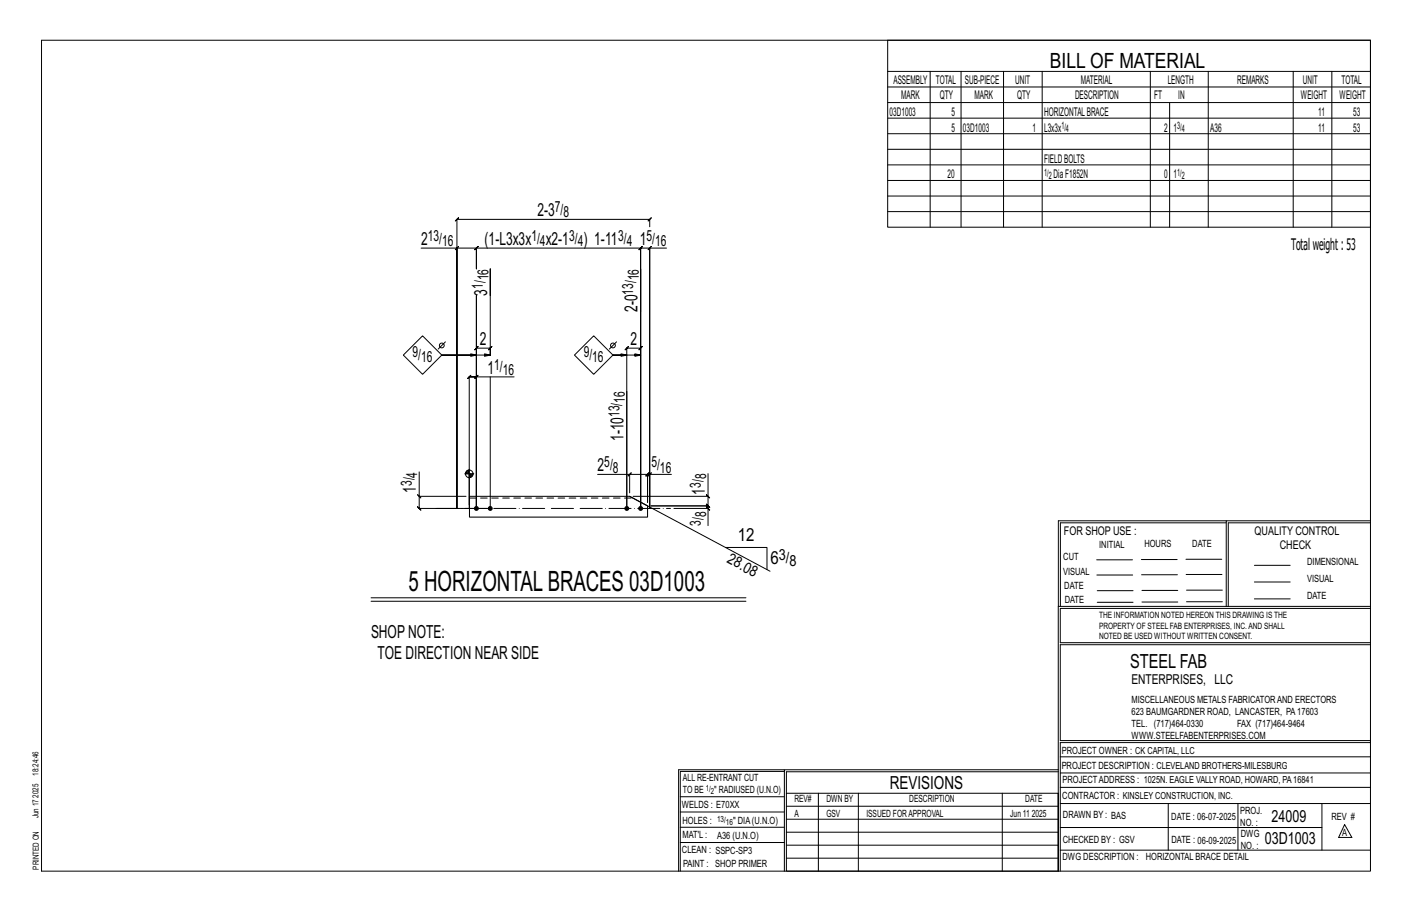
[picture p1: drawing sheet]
<svg xmlns="http://www.w3.org/2000/svg" width="432mm" height="279mm" viewBox="0 0 432 279" stroke-linecap="round" stroke-linejoin="round" font-family="sans-serif">
<defs><g id="words">
<text font-size="8.6" x="124.9" y="180.8">5 HORIZONTALBRACES 03D1003</text>
<text font-size="6.4" x="321.1" y="20.7">BILL OF MATERIAL</text>
<text font-size="5.9" x="345.6" y="204.1">STEEL FAB</text>
<g font-size="5.5">
<text x="164.4" y="66.1">2-3</text>
<text x="128.8" y="74.9">2</text>
<text x="148.2" y="74.9">(1-L3x3x</text>
<text x="166.9" y="74.9">x2-1</text>
<text x="178.4" y="74.9">) 1-11</text>
<text x="195.7" y="74.9">1</text>
<text x="148.9" y="90.3" transform="rotate(-90 148.9 90.3)">3</text>
<text x="194.9" y="95.4" transform="rotate(-90 194.9 95.4)">2-0</text>
<text x="146.8" y="105.4">2</text>
<text x="192.8" y="105.4">2</text>
<text x="149.1" y="114.2">1</text>
<text x="190.7" y="134.8" transform="rotate(-90 190.7 134.8)">1-10</text>
<text x="182.8" y="144">2</text>
<text x="127.2" y="150.7" transform="rotate(-90 127.2 150.7)">1</text>
<text x="215.5" y="151.2" transform="rotate(-90 215.5 151.2)">1</text>
<text x="225.6" y="165.3">12</text>
<text x="235.6" y="172.5">6</text>
<text x="113.5" y="194.9">SHOPNOTE:</text>
<text x="115.5" y="201.4">TOE DIRECTION NEAR SIDE</text>
<text x="272.2" y="241.1">REVISIONS</text>
</g>
<g font-size="5.1">
<text x="388.9" y="251.3">24009</text>
<text x="386.8" y="258.1">03D1003</text>
</g>
<text font-size="4.9" x="394.8" y="76.4">Totalweight : 53</text>
<g font-size="4.7">
<text x="169.7" y="64.8">7/</text>
<text x="172.3" y="66.5">8</text>
<text x="130.8" y="73.6">13/</text>
<text x="135.2" y="75.3">16</text>
<text x="162.5" y="73.6">1/</text>
<text x="165.1" y="75.3">4</text>
<text x="174" y="73.6">3/</text>
<text x="176.7" y="75.3">4</text>
<text x="189.1" y="73.6">3/</text>
<text x="191.7" y="75.3">4</text>
<text x="197.7" y="73.6">5/</text>
<text x="200.3" y="75.3">16</text>
<text x="147.7" y="88.3" transform="rotate(-90 147.7 88.3)">1/</text>
<text x="149.3" y="85.7" transform="rotate(-90 149.3 85.7)">16</text>
<text x="195.3" y="85.7" transform="rotate(-90 195.3 85.7)">16</text>
<text x="193.7" y="90" transform="rotate(-90 193.7 90)">13/</text>
<text x="126.2" y="109.1">9/</text>
<text x="128.8" y="110.7">16</text>
<text x="151.1" y="113">1/</text>
<text x="178.5" y="109.1">9/</text>
<text x="181.1" y="110.7">16</text>
<text x="153.7" y="114.6">16</text>
<text x="191.1" y="123.1" transform="rotate(-90 191.1 123.1)">16</text>
<text x="189.4" y="127.4" transform="rotate(-90 189.4 127.4)">13/</text>
<text x="184.8" y="142.8">5/</text>
<text x="199.2" y="142.8">5/</text>
<text x="126" y="148.6" transform="rotate(-90 126 148.6)">3/</text>
<text x="127.6" y="146" transform="rotate(-90 127.6 146)">4</text>
<text x="187.4" y="144.4">8</text>
<text x="201.8" y="144.4">16</text>
<text x="214.3" y="149.1" transform="rotate(-90 214.3 149.1)">3/</text>
<text x="215.9" y="146.5" transform="rotate(-90 215.9 146.5)">8</text>
<text x="214.3" y="160.7" transform="rotate(-90 214.3 160.7)">3/</text>
<text x="215.9" y="158.1" transform="rotate(-90 215.9 158.1)">8</text>
<text x="222.1" y="171.8" transform="rotate(28 222.1 171.8)">28.08</text>
<text x="238.2" y="171.3">3/</text>
<text x="241.4" y="172.9">8</text>
</g>
<text font-size="4.2" x="346" y="209.1">ENTERPRISES, LLC</text>
<g font-size="3.7">
<text x="273.2" y="25.6">ASSEMBLY</text>
<text x="286.2" y="25.6">TOTAL</text>
<text x="295.1" y="25.6">SUB-PIECE</text>
<text x="310.4" y="25.6">UNIT</text>
<text x="330.5" y="25.6">MATERIAL</text>
<text x="357.1" y="25.6">LENGTH</text>
<text x="378.3" y="25.6">REMARKS</text>
<text x="398.4" y="25.6">UNIT</text>
<text x="410.2" y="25.6">TOTAL</text>
<text x="272.1" y="35.5">03D1003</text>
<text x="275.6" y="30.4">MARK</text>
<text x="287.4" y="30.4">QTY</text>
<text x="290.9" y="35.5">5</text>
<text x="298" y="30.4">MARK</text>
<text x="311" y="30.4">QTY</text>
<text x="319.3" y="35.5">HORIZONTALBRACE</text>
<text x="328.7" y="30.4">DESCRIPTION</text>
<text x="353" y="30.4">FT</text>
<text x="360.3" y="30.4">IN</text>
<text x="397.8" y="30.4">WEIGHT</text>
<text x="403.2" y="35.5">11</text>
<text x="409.6" y="30.4">WEIGHT</text>
<text x="413.8" y="35.5">53</text>
<text x="290.9" y="40.2">5</text>
<text x="294.5" y="40.2">03D1003</text>
<text x="315.8" y="40.2">1</text>
<text x="319.3" y="40.2">L3x3x</text>
<text x="356" y="40.2">2</text>
<text x="358.9" y="40.2">1</text>
<text x="370.1" y="40.2">A36</text>
<text x="403.2" y="40.2">11</text>
<text x="413.8" y="40.2">53</text>
<text x="319.3" y="49.7">FIELDBOLTS</text>
<text x="289.8" y="54.5">20</text>
<text x="322.2" y="54.5">DiaF1852N</text>
<text x="356" y="54.5">0</text>
<text x="358.9" y="54.5">1</text>
<text x="325.3" y="163.4">FOR SHOP USE :</text>
<text x="383.7" y="163.4">QUALITY CONTROL</text>
<text x="391.4" y="167.8">CHECK</text>
</g>
<g font-size="3.1">
<text x="324.6" y="39.4">1/</text>
<text x="326" y="40.5">4</text>
<text x="360" y="39.4">3/</text>
<text x="361.4" y="40.5">4</text>
<text x="319.3" y="53.7">1/</text>
<text x="360" y="53.7">1/</text>
<text x="320.7" y="54.8">2</text>
<text x="361.4" y="54.8">2</text>
<text x="336.2" y="167.4">INITIAL</text>
<text x="350" y="167.1">HOURS</text>
<text x="364.6" y="167.2">DATE</text>
<text x="325.2" y="171.3">CUT</text>
<text x="399.8" y="172.8">DIMENSIONAL</text>
<text x="325.1" y="175.8">VISUAL</text>
<text x="399.8" y="177.9">VISUAL</text>
<text x="325.5" y="180">DATE</text>
<text x="325.7" y="184.4">DATE</text>
<text x="399.8" y="183.1">DATE</text>
<text x="346" y="215">MISCELLANEOUS METALS FABRICATORAND ERECTORS</text>
<text x="346" y="218.6">623 BAUMGARDNER ROAD, LANCASTER, PA17603</text>
<text x="346" y="225.8">WWW.STEELFABENTERPRISES.COM</text>
<text x="346" y="222.2">TEL. (717)464-0330</text>
<text x="378.3" y="222.2">FAX (717)464-9464</text>
<text x="324.7" y="230.5">PROJECT OWNER : CK CAPITAL, LLC</text>
<text x="208.8" y="238.8">ALL RE-ENTRANT CUT</text>
<text x="324.7" y="235.1">PROJECT DESCRIPTION : CLEVELAND BROTHERS-MILESBURG</text>
<text x="324.9" y="239.5">PROJECTADDRESS : 1025N. EAGLE VALLY ROAD, HOWARD, PA16841</text>
<text x="208.8" y="242.5">TO BE</text>
<text x="218.4" y="242.5">&quot; RADIUSED (U.N.O)</text>
<text x="242.9" y="245.3">REV#</text>
<text x="252.7" y="245.3">DWN BY</text>
<text x="278.1" y="245.3">DESCRIPTION</text>
<text x="313.5" y="245.3">DATE</text>
<text x="324.9" y="244.2">CONTRACTOR : KINSLEY CONSTRUCTION, INC.</text>
<text x="208.5" y="247">WELDS : E70XX</text>
<text x="208.7" y="251.7">HOLES :</text>
<text x="224.2" y="251.8">&quot; DIA(U.N.O)</text>
<text x="242.9" y="249.9">A</text>
<text x="252.7" y="249.9">GSV</text>
<text x="264.9" y="249.9">ISSUED FORAPPROVAL</text>
<text x="309" y="249.9">Jun 11</text>
<text x="315.5" y="249.9">2025</text>
<text x="325.1" y="250">DRAWN BY : BAS</text>
<text x="358.2" y="250.5">DATE : 06-07-2025</text>
<text x="379.3" y="248.9">PROJ.</text>
<text x="407.2" y="250.5">REV #</text>
<text x="208.7" y="256.3">MAT'L :</text>
<text x="219.3" y="256.4">A36 (U.N.O)</text>
<text x="325" y="257.6">CHECKED BY : GSV</text>
<text x="358.3" y="257.7">DATE : 06-09-2025</text>
<text x="379.3" y="252.5">NO. :</text>
<text x="379.5" y="255.9">DWG</text>
<text x="410.5" y="255.5">A</text>
<text x="208.6" y="260.7">CLEAN : SSPC-SP3</text>
<text x="324.9" y="262.9">DWG DESCRIPTION :</text>
<text x="350.4" y="263">HORIZONTAL BRACE DETAIL</text>
<text x="379.5" y="259.5">NO. :</text>
<text x="208.9" y="265">PAINT : SHOP PRIMER</text>
</g>
<g font-size="2.7">
<text x="336.1" y="189">THE INFORMATION NOTED HEREON THIS DRAWING IS THE</text>
<text x="336.1" y="195.4">NOTED BE USED WITHOUT WRITTEN CONSENT.</text>
<text x="336.1" y="192.2">PROPERTY OF STEEL FAB ENTERPRISES, INC.AND SHALL</text>
</g>
<g font-size="2.6">
<text x="215.9" y="241.8">1/</text>
<text x="217.4" y="242.7">2</text>
<text x="219.3" y="251.1">13/</text>
<text x="222" y="252.1">16</text>
</g>
<g font-size="2.5">
<text x="11.7" y="237.1" transform="rotate(-90 11.7 237.1)">18:24:46</text>
<text x="11.8" y="243.8" transform="rotate(-90 11.8 243.8)">2025</text>
<text x="11.8" y="250.1" transform="rotate(-90 11.8 250.1)">Jun 17</text>
<text x="11.9" y="265.8" transform="rotate(-90 11.9 265.8)">PRINTED ON</text>
</g>
</g></defs>
<g fill="none" stroke="#000" stroke-width=".31">
<path d="M12.7 12.3h406.4v254h-406.4zM271.5 12.3h147.6v57.2h-147.6zM271.5 21.8h147.6M271.5 26.6h147.6M271.5 31.4h147.6M271.5 36.1h147.6M284.5 21.8v47.7M293.9 21.8v47.7M306.9 21.8v47.7M318.7 21.8v47.7M351.8 21.8v47.7M357.7 31.4v38.1"/>
<path d="M369.5 21.8v47.7M395.5 21.8v47.7M407.3 21.8v47.7M271.5 40.9h147.6M271.5 45.6h147.6M271.5 50.4h147.6M271.5 55.2h147.6M271.5 59.9h147.6M139.2 76.3l1-1zM139.7 75.8h6l-.5 .5 1-1-.5 .5v6.4v-6.4l-.5 .5 1-1-.5 .5h50.2l-.5 .5 1-1-.5 .5v79.6v-79.6l-.5 .5 1-1-.5 .5h2.8v79.6M198.7 69.3v-2.2l.5-.5-1 1 .5-.5h-59l.5-.5-1 1 .5-.5v88.3v-79.6h-10.9M199.2 75.3l-1 1z"/>
<path d="M203.8 75.8h-5.1v79.6M271.5 64.7h147.6M149.9 90.3v-8.1v26.5v-2.3l.5-.5-1 1 .5-.5h-4.2l.5-.5-1 1 .5-.5v49v-65.1v65.1v-40.2l.5-.5-1 1 .5-.5h-2.2h13.7M195.9 95.4v-13.2v73.2v-49l.5-.5-1 1 .5-.5h-4.2l.5-.5-1 1 .5-.5v49v-35.8M123.3 108.5l5.9-5.8 5.9 5.8-5.9 5.9zM136.2 104.5l-2.2 2.2M143.5 115.2l.5-.5-1 1 .5-.5v40.2M145.7 108.5l-1.8-.3v.7l1.8-.4h-10.6h14.8l-1.7 .4v-.7l1.7 .3M149.9 115.2v40.2zM181.6 102.7l5.8 5.8-5.8 5.9-5.9-5.9zM188.5 104.5l-2.2 2.2M191.7 108.5l-1.8-.3v.7l1.8-.4h-4.3h8.5l-1.7 .4v-.7l1.7 .3"/>
<path d="M127.7 151.2l1 1zM128.2 144.3v7.4h14.3M128.2 151.7v3.7l-.5-.5 1 1-.5-.5h21.7M142.1 144.8h2.8M142.4 144.4v.4M142.6 144v.8M142.9 143.9v.9M143.1 143.8v1M143.3 143.7v1.1M143.5 143.4v11M143.7 144.8v1.2M143.9 144.8v1.1"/>
<path d="M144.1 144.8v1M144.3 144.8v.8M144.6 144.8v.5M182.8 145h9.8v5.7M192.1 145.5l1-1zM192.6 145h5.4l-.5 .5 1-1-.5 .5v8.6v-8.6l-.5 .5 1-1-.5 .5h.7M192.6 151.7l42.9 22.9M199.2 144.5l-1 1zM205.3 145h-6.6v10.4M206.1 155.4h10.4v5.3M216 154.9l1 1zM216 151.2l1 1z"/>
<path d="M216.5 151.7v2.9l-.5-.5 1 1-.5-.5h-17.4h17.4l-.5-.5 1 1-.5-.5v.8M216.5 144.8v6.9h-22.9M375 159.8h-50.7v25.6M375 159.2h-51.3l-.1 107.1M419.1 159.2h-44.1v26.2M419.1 159.8h-43.5v25.6M221.8 167.4h12.7v6.7M335.4 171.1h10.9M335.4 175.8h11M349 171h11M349.1 175.7h11M362.7 171h10.9"/>
<path d="M362.7 175.6h11M383.6 172.8h11M383.6 177.9h11M113.5 182.7h114.6M113.5 183.8h114.6M323.7 185.4h95.4M335.5 184.1h11M335.5 180.6h11M349.2 184h11M349.2 180.5h11M362.9 180.4h10.9M362.9 184h10.9"/>
<path d="M383.6 183.1h11M419.1 186h-94.9v10.5h94.9M419.1 197.1h-94.9v29.3h94.9v.6h-94.9v39.3M239.9 235.8h-31.9v30.5M239.9 235.3h-32.4v31M323.6 235.3h-83.7v31M323.6 235.9h-83.1v6.6M324.2 236.3h94.9M324.2 231.4h94.9M208 252.9h31.9M208 257.5h31.9M208 243.6h31.9"/>
<path d="M208 248.2h31.9M240.5 242.5h83.1v23.8h-83.1zM240.5 258.4h83.1M240.5 254.4h83.1M240.5 250.4h83.1M240.5 246.5h83.1M250.3 242.5v23.8M262.5 242.5v23.8M306.5 242.5v23.8M324.2 253h80.1M324.2 245.6h94.9M324.2 259.9h94.9"/>
<path d="M324.2 240.7h94.9M357.3 245.6v14.3M378.6 245.6v14.3M404.3 245.6v14.3M411.2 252.1l2.2 3.9h-4zM240.5 262.3h83.1"/>
<circle cx="135.1" cy="105.6" r=".74"/>
<circle cx="187.4" cy="105.6" r=".74"/>
<circle cx="143.5" cy="144.8" r="1.16"/>
</g>
<g fill="#000" stroke="#000" stroke-width=".31">
<circle cx="145.7" cy="155.4" r=".6"/>
<circle cx="149.9" cy="155.4" r=".6"/>
<circle cx="191.7" cy="155.4" r=".6"/>
<circle cx="195.9" cy="155.4" r=".6"/>
</g>
<path d="M143.6 151.7h49l5.4 2.9v3.5h-54.4z" fill="none" stroke="#000" stroke-width=".32"/>
<path d="M143.6 152.3h49.9" fill="none" stroke="#000" stroke-width=".31" stroke-dasharray="2 1.4"/>
<path d="M133.4 155.4h71.6" fill="none" stroke="#000" stroke-width=".31" stroke-dasharray="6.8 1 0 1"/>
<use href="#words"/>
</svg>
